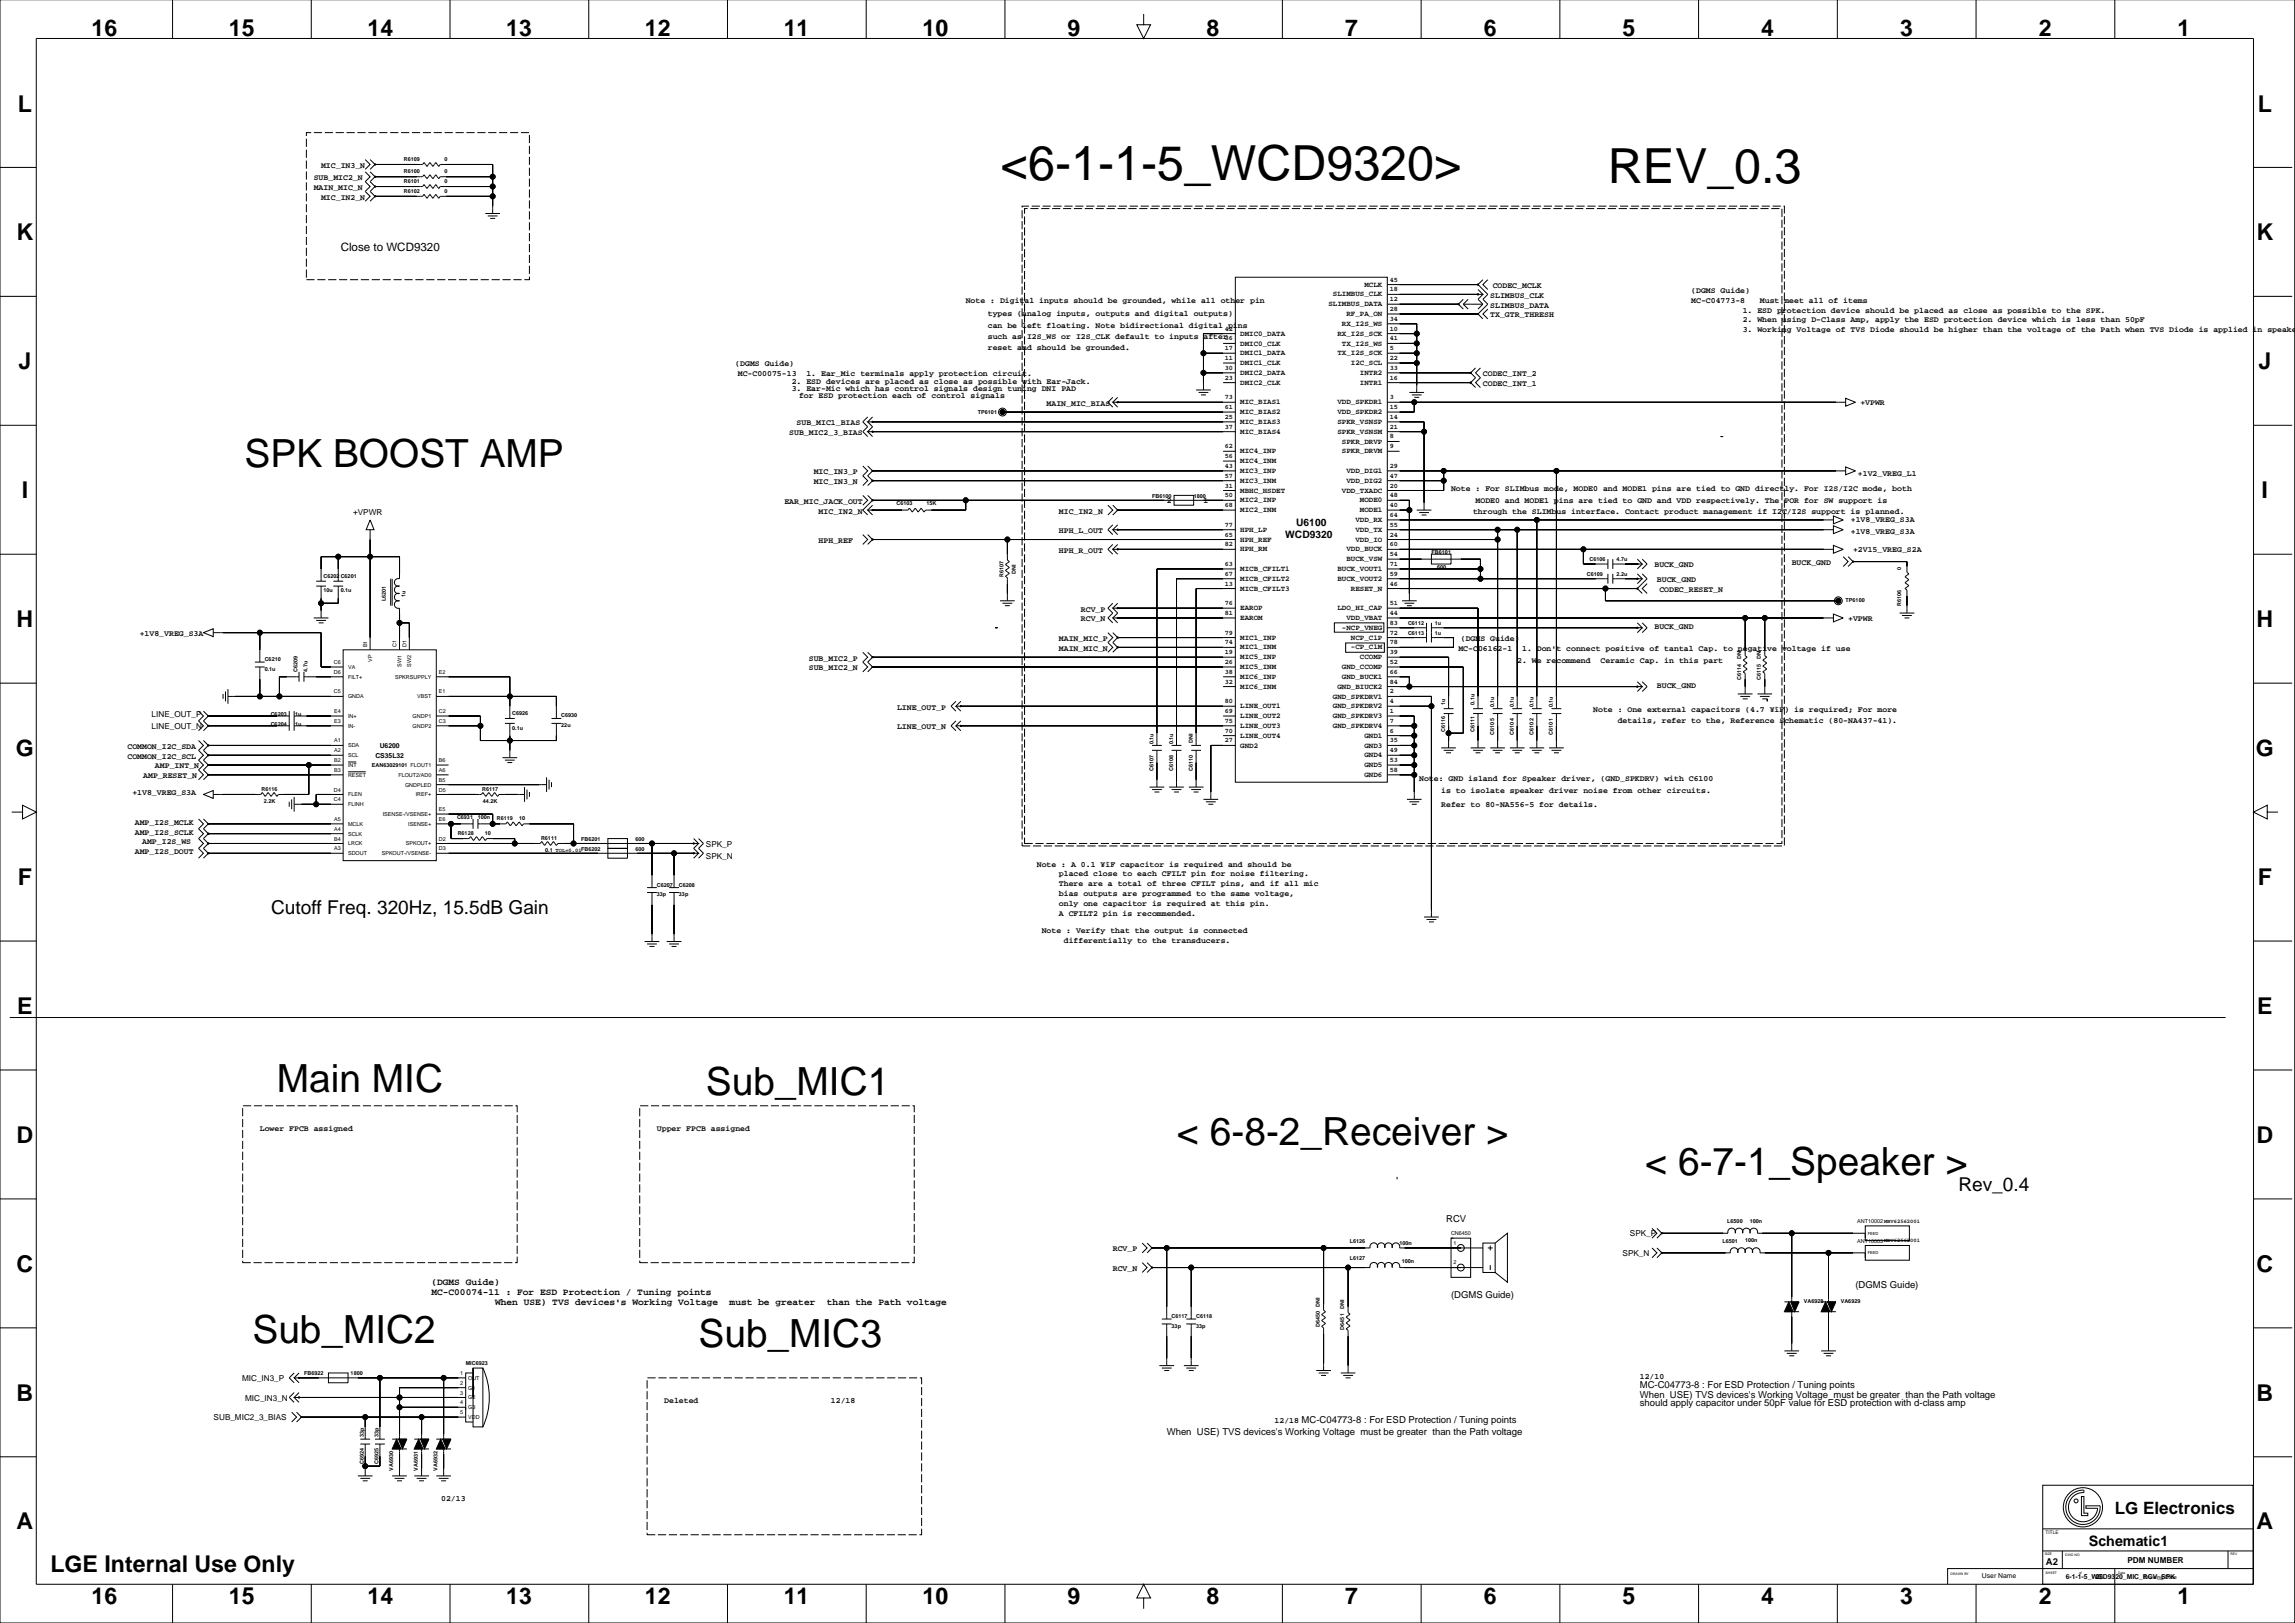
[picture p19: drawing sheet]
<svg xmlns="http://www.w3.org/2000/svg" width="1189mm" height="841mm" viewBox="0 0 1189 841" stroke-linecap="round" stroke-linejoin="round" font-family="sans-serif">
<defs><g id="words">
<g font-size="25">
<text x="518" y="93">&lt;6-1-1-5_WCD9320&gt;</text>
<text x="833" y="95">REV_0.3</text>
</g>
<g font-size="20.1">
<text x="127" y="242">SPK BOOST AMP</text>
<text x="143" y="566">Main MIC</text>
<text x="366" y="567">Sub_MIC1</text>
<text x="609" y="593">&lt; 6-8-2_Receiver &gt;</text>
<text x="852" y="609">&lt; 6-7-1_Speaker &gt;</text>
<text x="131" y="695">Sub_MIC2</text>
<text x="362" y="698">Sub_MIC3</text>
</g>
<g font-size="12">
<text x="47" y="18">16</text>
<text x="119" y="18">15</text>
<text x="190" y="18">14</text>
<text x="262" y="18">13</text>
<text x="334" y="18">12</text>
<text x="406" y="18">11</text>
<text x="478" y="18">10</text>
<text x="553" y="18">9</text>
<text x="625" y="19">8</text>
<text x="697" y="18">7</text>
<text x="769" y="18">6</text>
<text x="841" y="18">5</text>
<text x="912" y="18">4</text>
<text x="984" y="18">3</text>
<text x="1056" y="18">2</text>
<text x="1128" y="18">1</text>
<text x="9" y="58">L</text>
<text x="1170" y="58">L</text>
<text x="9" y="125">K</text>
<text x="1169" y="125">K</text>
<text x="10" y="191">J</text>
<text x="1170" y="191">J</text>
<text x="11" y="258">I</text>
<text x="1172" y="258">I</text>
<text x="9" y="325">H</text>
<text x="1169" y="325">H</text>
<text x="8" y="392">G</text>
<text x="1169" y="392">G</text>
<text x="9" y="458">F</text>
<text x="1170" y="458">F</text>
<text x="9" y="525">E</text>
<text x="1169" y="525">E</text>
<text x="9" y="592">D</text>
<text x="1169" y="592">D</text>
<text x="9" y="659">C</text>
<text x="1169" y="659">C</text>
<text x="9" y="726">B</text>
<text x="1169" y="726">B</text>
<text x="9" y="792">A</text>
<text x="1169" y="792">A</text>
<text x="26" y="814">LGE Internal Use Only</text>
<text x="47" y="831">16</text>
<text x="119" y="831">15</text>
<text x="190" y="831">14</text>
<text x="262" y="831">13</text>
<text x="334" y="831">12</text>
<text x="406" y="831">11</text>
<text x="478" y="831">10</text>
<text x="553" y="831">9</text>
<text x="625" y="831">8</text>
<text x="697" y="831">7</text>
<text x="769" y="831">6</text>
<text x="841" y="831">5</text>
<text x="912" y="831">4</text>
<text x="984" y="831">3</text>
<text x="1056" y="831">2</text>
<text x="1128" y="831">1</text>
</g>
<g font-size="9.9">
<text x="140" y="473">Cutoff Freq. 320Hz, 15.5dB Gain</text>
<text x="1014" y="617">Rev_0.4</text>
</g>
<text font-size="8.8" x="1096" y="784">LG Electronics</text>
<text font-size="7.4" x="1082" y="801">Schematic1</text>
<text font-size="6" x="176" y="130">Close to WCD9320</text>
<g font-size="5.3">
<text x="672" y="272">U6100</text>
<text x="666" y="279">WCD9320</text>
</g>
<g font-size="4.9">
<text x="749" y="633">RCV</text>
<text x="223" y="666">(DGMS Guide)</text>
<text x="223" y="671">MC-C00074-11 : For ESD Protection / Tuning points</text>
<text x="961" y="667">(DGMS Guide)</text>
<text x="256" y="676">When USE) TVS devices's Working Voltage</text>
<text x="378" y="676">must be greater</text>
<text x="428" y="676">than the Path voltage</text>
<text x="752" y="672">(DGMS Guide)</text>
<text x="849" y="719">MC-C04773-8 : For ESD Protection / Tuning points</text>
<text x="849" y="724">When USE) TVS devices's Working Voltage must be greater than the Path voltage</text>
<text x="849" y="728">should apply capacitor under 50pF value for ESD protection with d-class amp</text>
<text x="674" y="737">MC-C04773-8 : For ESD Protection / Tuning points</text>
<text x="604" y="743">When USE) TVS devices's Working Voltage must be greater than the Path voltage</text>
<text x="1060" y="811">A2</text>
</g>
<g font-size="4.2">
<text x="166" y="87">MIC_IN3_N</text>
<text x="163" y="93">SUB_MIC2_N</text>
<text x="163" y="98">MAIN_MIC_N</text>
<text x="166" y="103">MIC_IN2_N</text>
<text x="773" y="149">CODEC_MCLK</text>
<text x="772" y="154">SLIMBUS_CLK</text>
<text x="876" y="152">(DGMS Guide)</text>
<text x="500" y="157">Note : Digital inputs should be grounded, while all other pin</text>
<text x="772" y="159">SLIMBUS_DATA</text>
<text x="876" y="157">MC-C04773-8</text>
<text x="903" y="162">1. ESD protection device should be placed as close as possible to the SPK.</text>
<text x="912" y="157">Must meet all of items</text>
<text x="512" y="164">types (analog inputs, outputs and digital outputs)</text>
<text x="772" y="164">TX_GTR_THRESH</text>
<text x="903" y="167">2. When using D-Class Amp, apply the ESD protection device which is less than 50pF</text>
<text x="512" y="170">can be left floating. Note bidirectional digital pins</text>
<text x="903" y="172">3. Working Voltage of TVS Diode should be higher than the voltage of the Path when TVS Diode is applied in speaker</text>
<text x="512" y="176">such as I2S_WS or I2S_CLK default to inputs after</text>
<text x="512" y="181">reset and should be grounded.</text>
<text x="381" y="190">(DGMS Guide)</text>
<text x="382" y="195">MC-C00075-13</text>
<text x="418" y="195">1. Ear_Mic terminals apply protection circuit.</text>
<text x="768" y="195">CODEC_INT_2</text>
<text x="410" y="203">3. Ear-Mic which has control signals design tuning DNI PAD</text>
<text x="410" y="199">2. ESD devices are placed as close as possible with Ear-Jack.</text>
<text x="768" y="200">CODEC_INT_1</text>
<text x="414" y="206">for ESD protection each of control signals</text>
<text x="964" y="210">+VPWR</text>
<text x="542" y="210">MAIN_MIC_BIAS</text>
<text x="413" y="220">SUB_MIC1_BIAS</text>
<text x="409" y="225">SUB_MIC2_3_BIAS</text>
<text x="422" y="246">MIC_IN3_P</text>
<text x="422" y="251">MIC_IN3_N</text>
<text x="962" y="246">+1V2_VREG_L1</text>
<text x="752" y="255">Note : For SLIMbus mode, MODE0 and MODE1 pins are tied to GND directly. For I2S/I2C mode, both</text>
<text x="406" y="261">EAR_MIC_JACK_OUT</text>
<text x="604" y="260">2</text>
<text x="623" y="260">1</text>
<text x="764" y="260">MODE0 and MODE1 pins are tied to GND and VDD respectively. The POR for SW support is</text>
<text x="183" y="267">+VPWR</text>
<text x="424" y="266">MIC_IN2_N</text>
<text x="549" y="266">MIC_IN2_N</text>
<text x="763" y="266">through the SLIMbus interface. Contact product management if I2C/I2S support is planned.</text>
<text x="959" y="270">+1V8_VREG_S3A</text>
<text x="424" y="281">HPH_REF</text>
<text x="549" y="276">HPH_L_OUT</text>
<text x="959" y="277">+1V8_VREG_S3A</text>
<text x="549" y="286">HPH_R_OUT</text>
<text x="960" y="286">+2V15_VREG_S2A</text>
<text x="857" y="294">BUCK_GND</text>
<text x="928" y="293">BUCK_GND</text>
<text x="858" y="302">BUCK_GND</text>
<text x="860" y="307">CODEC_RESET_N</text>
<text x="560" y="317">RCV_P</text>
<text x="560" y="322">RCV_N</text>
<text x="957" y="322">+VPWR</text>
<text x="72" y="329">+1V8_VREG_S3A</text>
<text x="857" y="326">BUCK_GND</text>
<text x="549" y="332">MAIN_MIC_P</text>
<text x="757" y="332">(DGMS Guide)</text>
<text x="549" y="337">MAIN_MIC_N</text>
<text x="755" y="337">MC-C06162-1</text>
<text x="788" y="337">1. Don't connect positive of tantal Cap. to negative voltage if use</text>
<text x="419" y="342">SUB_MIC2_P</text>
<text x="419" y="347">SUB_MIC2_N</text>
<text x="786" y="343">2. We recommend</text>
<text x="829" y="343">Ceramic Cap. in this part</text>
<text x="858" y="356">BUCK_GND</text>
<text x="79" y="371">LINE_OUT_P</text>
<text x="465" y="368">LINE_OUT_P</text>
<text x="825" y="369">Note : One external capacitors (4.7 ¥ìF) is required; For more</text>
<text x="79" y="378">LINE_OUT_N</text>
<text x="465" y="378">LINE_OUT_N</text>
<text x="838" y="375">details, refer to the, Reference Schematic (80-NA437-41).</text>
<text x="66" y="388">COMMON_I2C_SDA</text>
<text x="66" y="393">COMMON_I2C_SCL</text>
<text x="80" y="398">AMP_INT_N</text>
<text x="74" y="403">AMP_RESET_N</text>
<text x="735" y="404">Note: GND island for Speaker driver, (GND_SPKDRV) with C6100</text>
<text x="69" y="412">+1V8_VREG_S3A</text>
<text x="747" y="411">is to isolate speaker driver noise from other circuits.</text>
<text x="747" y="418">Refer to 80-NA556-5 for details.</text>
<text x="70" y="427">AMP_I2S_MCLK</text>
<text x="70" y="432">AMP_I2S_SCLK</text>
<text x="74" y="437">AMP_I2S_WS</text>
<text x="70" y="442">AMP_I2S_DOUT</text>
<text x="366" y="439">SPK_P</text>
<text x="366" y="445">SPK_N</text>
<text x="537" y="449">Note : A 0.1 ¥ìF capacitor is required and should be</text>
<text x="549" y="454">placed close to each CFILT pin for noise filtering.</text>
<text x="549" y="459">There are a total of three CFILT pins, and if all mic</text>
<text x="549" y="464">bias outputs are programmed to the same voltage,</text>
<text x="549" y="469">only one capacitor is required at this pin.</text>
<text x="549" y="474">A CFILT2 pin is recommended.</text>
<text x="540" y="483">Note : Verify that the output is connected</text>
<text x="551" y="488">differentially to the transducers.</text>
<text x="135" y="586">Lower FPCB assigned</text>
<text x="340" y="586">Upper FPCB assigned</text>
<text x="844" y="640">SPK_P</text>
<text x="576" y="648">RCV_P</text>
<text x="841" y="650">SPK_N</text>
<text x="576" y="658">RCV_N</text>
<text x="125" y="715">MIC_IN3_P</text>
<text x="849" y="714">12/10</text>
<text x="127" y="726">MIC_IN3_N</text>
<text x="344" y="727">Deleted</text>
<text x="430" y="727">12/18</text>
<text x="111" y="736">SUB_MIC2_3_BIAS</text>
<text x="660" y="737">12/18</text>
<text x="229" y="778">02/13</text>
<text x="1102" y="810">PDM NUMBER</text>
</g>
<g font-size="3.9">
<text x="707" y="148">MCLK</text>
<text x="691" y="154">SLIMBUS_CLK</text>
<text x="688" y="159">SLIMBUS_DATA</text>
<text x="697" y="164">RF_PA_ON</text>
<text x="642" y="174">DMIC0_DATA</text>
<text x="693" y="174">RX_I2S_SCK</text>
<text x="695" y="169">RX_I2S_WS</text>
<text x="642" y="179">DMIC0_CLK</text>
<text x="695" y="179">TX_I2S_WS</text>
<text x="642" y="184">DMIC1_DATA</text>
<text x="693" y="184">TX_I2S_SCK</text>
<text x="642" y="189">DMIC1_CLK</text>
<text x="700" y="189">I2C_SCL</text>
<text x="642" y="194">DMIC2_DATA</text>
<text x="704" y="194">INTR2</text>
<text x="642" y="199">DMIC2_CLK</text>
<text x="704" y="199">INTR1</text>
<text x="642" y="209">MIC_BIAS1</text>
<text x="693" y="209">VDD_SPKDR1</text>
<text x="642" y="215">MIC_BIAS2</text>
<text x="693" y="215">VDD_SPKDR2</text>
<text x="642" y="220">MIC_BIAS3</text>
<text x="693" y="220">SPKR_VSNSP</text>
<text x="642" y="225">MIC_BIAS4</text>
<text x="693" y="225">SPKR_VSNSM</text>
<text x="695" y="230">SPKR_DRVP</text>
<text x="642" y="235">MIC4_INP</text>
<text x="642" y="240">MIC4_INM</text>
<text x="695" y="235">SPKR_DRVM</text>
<text x="642" y="245">MIC3_INP</text>
<text x="697" y="245">VDD_DIG1</text>
<text x="642" y="250">MIC3_INM</text>
<text x="697" y="250">VDD_DIG2</text>
<text x="642" y="255">MBHC_HSDET</text>
<text x="695" y="255">VDD_TXADC</text>
<text x="642" y="260">MIC2_INP</text>
<text x="704" y="260">MODE0</text>
<text x="642" y="265">MIC2_INM</text>
<text x="704" y="265">MODE1</text>
<text x="642" y="275">HPH_LP</text>
<text x="702" y="270">VDD_RX</text>
<text x="702" y="275">VDD_TX</text>
<text x="642" y="281">HPH_REF</text>
<text x="702" y="281">VDD_IO</text>
<text x="642" y="286">HPH_RM</text>
<text x="697" y="286">VDD_BUCK</text>
<text x="697" y="291">BUCK_VSW</text>
<text x="642" y="296">MICB_CFILT1</text>
<text x="693" y="296">BUCK_VOUT1</text>
<text x="642" y="301">MICB_CFILT2</text>
<text x="642" y="306">MICB_CFILT3</text>
<text x="693" y="301">BUCK_VOUT2</text>
<text x="700" y="306">RESET_N</text>
<text x="642" y="316">EAROP</text>
<text x="693" y="316">LDO_HI_CAP</text>
<text x="642" y="321">EAROM</text>
<text x="697" y="321">VDD_VBAT</text>
<text x="695" y="326">-NCP_VNEG</text>
<text x="642" y="331">MIC1_INP</text>
<text x="700" y="331">NCP_C1P</text>
<text x="642" y="336">MIC1_INM</text>
<text x="642" y="341">MIC5_INP</text>
<text x="700" y="336">-CP_C1M</text>
<text x="704" y="341">CCOMP</text>
<text x="642" y="347">MIC5_INM</text>
<text x="695" y="347">GND_CCOMP</text>
<text x="642" y="352">MIC6_INP</text>
<text x="695" y="352">GND_BUCK1</text>
<text x="642" y="357">MIC6_INM</text>
<text x="693" y="357">GND_BIUCK2</text>
<text x="691" y="362">GND_SPKDRV1</text>
<text x="642" y="367">LINE_OUT1</text>
<text x="642" y="372">LINE_OUT2</text>
<text x="691" y="367">GND_SPKDRV2</text>
<text x="691" y="372">GND_SPKDRV3</text>
<text x="642" y="377">LINE_OUT3</text>
<text x="691" y="377">GND_SPKDRV4</text>
<text x="642" y="382">LINE_OUT4</text>
<text x="707" y="382">GND1</text>
<text x="642" y="387">GND2</text>
<text x="707" y="387">GND3</text>
<text x="707" y="392">GND4</text>
<text x="707" y="397">GND5</text>
<text x="707" y="402">GND6</text>
</g>
<g font-size="3.5">
<text x="720" y="146">45</text>
<text x="720" y="151">18</text>
<text x="720" y="161">28</text>
<text x="720" y="156">12</text>
<text x="720" y="166">34</text>
<text x="634" y="171">42</text>
<text x="720" y="171">10</text>
<text x="634" y="176">36</text>
<text x="720" y="176">41</text>
<text x="634" y="181">17</text>
<text x="720" y="181">5</text>
<text x="634" y="192">30</text>
<text x="634" y="186">11</text>
<text x="720" y="192">33</text>
<text x="720" y="186">22</text>
<text x="634" y="197">23</text>
<text x="720" y="197">16</text>
<text x="634" y="207">73</text>
<text x="720" y="207">3</text>
<text x="634" y="212">61</text>
<text x="720" y="212">15</text>
<text x="634" y="217">25</text>
<text x="720" y="217">14</text>
<text x="634" y="222">37</text>
<text x="720" y="227">8</text>
<text x="720" y="222">21</text>
<text x="634" y="232">62</text>
<text x="720" y="232">9</text>
<text x="634" y="237">56</text>
<text x="634" y="242">43</text>
<text x="720" y="242">29</text>
<text x="634" y="247">57</text>
<text x="720" y="247">47</text>
<text x="634" y="258">50</text>
<text x="634" y="253">31</text>
<text x="720" y="253">20</text>
<text x="720" y="258">48</text>
<text x="634" y="263">68</text>
<text x="720" y="263">40</text>
<text x="720" y="268">64</text>
<text x="634" y="273">77</text>
<text x="720" y="273">55</text>
<text x="634" y="278">65</text>
<text x="720" y="278">24</text>
<text x="634" y="283">82</text>
<text x="720" y="283">60</text>
<text x="634" y="293">63</text>
<text x="720" y="293">71</text>
<text x="720" y="288">54</text>
<text x="634" y="298">67</text>
<text x="720" y="298">59</text>
<text x="634" y="303">13</text>
<text x="720" y="303">46</text>
<text x="634" y="313">76</text>
<text x="720" y="313">51</text>
<text x="634" y="319">81</text>
<text x="720" y="324">83</text>
<text x="720" y="319">44</text>
<text x="634" y="329">79</text>
<text x="720" y="329">72</text>
<text x="634" y="334">74</text>
<text x="720" y="334">78</text>
<text x="634" y="339">19</text>
<text x="720" y="339">39</text>
<text x="634" y="344">26</text>
<text x="720" y="344">52</text>
<text x="634" y="349">38</text>
<text x="720" y="349">66</text>
<text x="634" y="354">32</text>
<text x="720" y="359">2</text>
<text x="720" y="354">84</text>
<text x="634" y="364">80</text>
<text x="720" y="364">4</text>
<text x="634" y="369">69</text>
<text x="720" y="369">1</text>
<text x="634" y="374">75</text>
<text x="720" y="374">7</text>
<text x="634" y="379">70</text>
<text x="720" y="379">6</text>
<text x="197" y="387">U6200</text>
<text x="634" y="385">27</text>
<text x="720" y="390">49</text>
<text x="720" y="385">35</text>
<text x="194" y="392">CS35L32</text>
<text x="720" y="395">53</text>
<text x="720" y="400">58</text>
<text x="1027" y="818">User Name</text>
<text x="1070" y="818">6-1-1-5_WCD9320_MIC_RCV_SPK</text>
<text x="1086" y="818">26</text>
</g>
<g font-size="2.8">
<text x="209" y="83">R6109</text>
<text x="230" y="83">0</text>
<text x="209" y="90">R6100</text>
<text x="230" y="90">0</text>
<text x="209" y="95">R6101</text>
<text x="230" y="95">0</text>
<text x="209" y="100">R6102</text>
<text x="230" y="100">0</text>
<text x="507" y="214">TP6101</text>
<text x="597" y="258">FB6100</text>
<text x="618" y="258">1800</text>
<text x="464" y="262">C6103</text>
<text x="480" y="262">15K</text>
<text x="742" y="287">FB6101</text>
<text x="823" y="291">C6106</text>
<text x="837" y="291">4.7u</text>
<text x="168" y="299">C6202</text>
<text x="176" y="299">C6201</text>
<text x="520" y="299" transform="rotate(-90 520 299)">R6107</text>
<text x="526" y="297" transform="rotate(-90 526 297)">DNI</text>
<text x="744" y="295">600</text>
<text x="822" y="298">C6109</text>
<text x="837" y="298">2.2u</text>
<text x="985" y="295" transform="rotate(-90 985 295)">0</text>
<text x="168" y="307">10u</text>
<text x="176" y="307">0.1u</text>
<text x="200" y="311" transform="rotate(-90 200 311)">L6201</text>
<text x="210" y="309" transform="rotate(-90 210 309)">1u</text>
<text x="956" y="312">TP6100</text>
<text x="985" y="314" transform="rotate(-90 985 314)">R6106</text>
<text x="729" y="324">C6112</text>
<text x="743" y="324">1u</text>
<text x="729" y="329">C6113</text>
<text x="743" y="329">1u</text>
<text x="190" y="335" transform="rotate(-90 190 335)">B1</text>
<text x="205" y="335" transform="rotate(-90 205 335)">C1</text>
<text x="211" y="335" transform="rotate(-90 211 335)">D1</text>
<text x="902" y="342" transform="rotate(-90 902 342)">DNI</text>
<text x="912" y="342" transform="rotate(-90 912 342)">DNI</text>
<text x="137" y="342">C6210</text>
<text x="137" y="348">0.1u</text>
<text x="173" y="344">C6</text>
<text x="180" y="346">VA</text>
<text x="193" y="343" transform="rotate(-90 193 343)">VP</text>
<text x="208" y="345" transform="rotate(-90 208 345)">SW1</text>
<text x="213" y="345" transform="rotate(-90 213 345)">SW2</text>
<text x="154" y="348" transform="rotate(-90 154 348)">C6209</text>
<text x="159" y="348" transform="rotate(-90 159 348)">4.7u</text>
<text x="173" y="349">D6</text>
<text x="180" y="352">FILT+</text>
<text x="205" y="352">SPKRSUPPLY</text>
<text x="227" y="349">E2</text>
<text x="902" y="352" transform="rotate(-90 902 352)">C6114</text>
<text x="912" y="352" transform="rotate(-90 912 352)">C6115</text>
<text x="173" y="359">C5</text>
<text x="227" y="359">E1</text>
<text x="180" y="362">GNDA</text>
<text x="216" y="362">VBST</text>
<text x="749" y="365" transform="rotate(-90 749 365)">1u</text>
<text x="764" y="365" transform="rotate(-90 764 365)">0.1u</text>
<text x="140" y="371">C6203</text>
<text x="153" y="371">1u</text>
<text x="173" y="369">E4</text>
<text x="180" y="372">IN+</text>
<text x="214" y="372">GNDP1</text>
<text x="227" y="369">C2</text>
<text x="265" y="370">C6926</text>
<text x="291" y="372">C6930</text>
<text x="774" y="366" transform="rotate(-90 774 366)">0.1u</text>
<text x="784" y="366" transform="rotate(-90 784 366)">0.1u</text>
<text x="794" y="366" transform="rotate(-90 794 366)">0.1u</text>
<text x="804" y="366" transform="rotate(-90 804 366)">0.1u</text>
<text x="140" y="376">C6204</text>
<text x="153" y="376">1u</text>
<text x="173" y="374">E3</text>
<text x="180" y="377">IN-</text>
<text x="214" y="377">GNDP2</text>
<text x="227" y="374">C3</text>
<text x="265" y="378">0.1u</text>
<text x="291" y="377">22u</text>
<text x="749" y="379" transform="rotate(-90 749 379)">C6116</text>
<text x="764" y="379" transform="rotate(-90 764 379)">C6111</text>
<text x="774" y="380" transform="rotate(-90 774 380)">C6105</text>
<text x="784" y="380" transform="rotate(-90 784 380)">C6104</text>
<text x="794" y="380" transform="rotate(-90 794 380)">C6102</text>
<text x="804" y="380" transform="rotate(-90 804 380)">C6101</text>
<text x="173" y="390">A2</text>
<text x="173" y="385">A1</text>
<text x="180" y="387">SDA</text>
<text x="598" y="385" transform="rotate(-90 598 385)">0.1u</text>
<text x="608" y="385" transform="rotate(-90 608 385)">0.1u</text>
<text x="618" y="385" transform="rotate(-90 618 385)">DNI</text>
<text x="173" y="395">B2</text>
<text x="180" y="392">SCL</text>
<text x="227" y="395">B6</text>
<text x="173" y="400">B3</text>
<text x="180" y="397">INT</text>
<text x="193" y="397">EAN63029101 FLOUT1</text>
<text x="227" y="400">A6</text>
<text x="598" y="400" transform="rotate(-90 598 400)">C6107</text>
<text x="608" y="400" transform="rotate(-90 608 400)">C6108</text>
<text x="618" y="400" transform="rotate(-90 618 400)">C6110</text>
<text x="180" y="402">RESET</text>
<text x="206" y="402">FLOUT2/AD0</text>
<text x="210" y="407">GNDPLED</text>
<text x="227" y="405">B5</text>
<text x="136" y="410">R6116</text>
<text x="173" y="410">D4</text>
<text x="180" y="413">FLEN</text>
<text x="215" y="413">IREF+</text>
<text x="227" y="410">D5</text>
<text x="250" y="410">R6117</text>
<text x="137" y="416">2.2K</text>
<text x="173" y="415">C4</text>
<text x="180" y="418">FLINH</text>
<text x="250" y="416">44.2K</text>
<text x="173" y="425">A5</text>
<text x="198" y="423">ISENSE-/VSENSE+</text>
<text x="227" y="420">E5</text>
<text x="227" y="425">E6</text>
<text x="237" y="424">C6931</text>
<text x="248" y="424">100n</text>
<text x="257" y="425">R6119</text>
<text x="269" y="425">10</text>
<text x="173" y="430">A4</text>
<text x="180" y="428">MCLK</text>
<text x="211" y="428">ISENSE+</text>
<text x="173" y="435">B4</text>
<text x="180" y="433">SCLK</text>
<text x="180" y="438">LRCK</text>
<text x="210" y="438">SPKOUT+</text>
<text x="227" y="435">D2</text>
<text x="237" y="433">R6128</text>
<text x="251" y="433">10</text>
<text x="280" y="435">R6111</text>
<text x="301" y="436">FB6201</text>
<text x="329" y="436">600</text>
<text x="173" y="440">A3</text>
<text x="180" y="443">SDOUT</text>
<text x="198" y="443">SPKOUT-/VSENSE-</text>
<text x="227" y="440">D3</text>
<text x="282" y="441">0.1 TOL=0.01</text>
<text x="301" y="441">FB6202</text>
<text x="329" y="441">600</text>
<text x="340" y="459">C6207</text>
<text x="352" y="459">C6208</text>
<text x="340" y="464">33p</text>
<text x="352" y="464">33p</text>
<text x="895" y="634">L6500</text>
<text x="906" y="634">100n</text>
<text x="962" y="633">ANT10002MBV62562001</text>
<text x="752" y="640">CN6450</text>
<text x="699" y="644">L6126</text>
<text x="725" y="645">100n</text>
<text x="753" y="645">1</text>
<text x="892" y="644">L6501</text>
<text x="904" y="643">100n</text>
<text x="962" y="644">ANT10003MBV62562001</text>
<text x="699" y="653">L6127</text>
<text x="726" y="654">100n</text>
<text x="753" y="655">2</text>
<text x="684" y="677" transform="rotate(-90 684 677)">DNI</text>
<text x="935" y="675">VA6928</text>
<text x="954" y="675">VA6929</text>
<text x="607" y="683">C6117</text>
<text x="620" y="683">C6118</text>
<text x="696" y="678" transform="rotate(-90 696 678)">DNI</text>
<text x="607" y="688">33p</text>
<text x="620" y="688">33p</text>
<text x="684" y="687" transform="rotate(-90 684 687)">D6450</text>
<text x="696" y="689" transform="rotate(-90 696 689)">D6451</text>
<text x="241" y="707">MIC6923</text>
<text x="158" y="712">FB6922</text>
<text x="182" y="712">1800</text>
<text x="238" y="712">1</text>
<text x="238" y="717">2</text>
<text x="243" y="715">OUT</text>
<text x="243" y="720">G1</text>
<text x="238" y="722">3</text>
<text x="243" y="725">G2</text>
<text x="238" y="727">4</text>
<text x="243" y="730">G3</text>
<text x="238" y="732">5</text>
<text x="243" y="735">VDD</text>
<text x="188" y="744" transform="rotate(-90 188 744)">33p</text>
<text x="196" y="744" transform="rotate(-90 196 744)">33p</text>
<text x="188" y="758" transform="rotate(-90 188 758)">C6924</text>
<text x="196" y="758" transform="rotate(-90 196 758)">C6925</text>
<text x="204" y="762" transform="rotate(-90 204 762)">VA6930</text>
<text x="216" y="762" transform="rotate(-90 216 762)">VA6931</text>
<text x="227" y="762" transform="rotate(-90 227 762)">VA6932</text>
<text x="1110" y="818">Drawing Date</text>
</g>
<text font-size="2.5" x="1060" y="795">TITLE</text>
<g font-size="2.1">
<text x="968" y="640">FEED</text>
<text x="968" y="650">FEED</text>
</g>
<g font-size="1.8">
<text x="1059" y="806">SIZE</text>
<text x="1070" y="806">DWG NO</text>
<text x="1155" y="806">REV</text>
<text x="1010" y="816">DRAWN BY</text>
<text x="1060" y="815">SHEET</text>
<text x="1077" y="815">of</text>
<text x="1097" y="815">Date</text>
</g>
</g></defs>
<g fill="none" stroke="#000" stroke-width=".52">
<path d="M0 0v841h1189v-841M89 0v20M161 0v20M233 0v20M305 0v20M377 0v20M449 0v20M521 0v20M664 0v20M736 0v20M808 0v20M880 0v20"/>
<path d="M952 0v20M1024 0v20M1096 0v20M19 20h1148v801h-1148zM592 7v6h4l-4 7-3-7h3M0 87h19M189 83l3 2-3 3M189 89l3 3-3 2 3 3-3 2 3 3-3 2M192 83l2 2-2 3M192 89l2 3-2 2 2 3-2 2 2 3-2 2M194 85h.1M194 97h.1"/>
<path d="M194 92h.1M194 85h25l1-1 1 2 2-2 1 2 2-2 1 2 1-1h27v26M194 97h25l1-1 1 2 2-2 1 2 2-2 1 2 1-1h27M194 92h25l1-1 1 2 2-2 1 2 2-2 1 2 1-1h27M1167 87h20M194 102h.1M194 102h25l1-1 1 2 2-2 1 2 2-2 1 2 1-1h27M251 111h8M253 112h5M254 113h2M0 154h19M640 144h79v261h-79z"/>
<path d="M719 147h47M719 152h47M719 158h36M755 158h.1M758 155l-3 3 3 2M758 158h10M758 158l3 2M761 155l-3 3M766 147h.1M766 152h.1M766 150l2 2h-2M768 145l-2 2 5 5-3 3 3 3-5 5 2 2"/>
<path d="M768 158l-2 2M768 152l-2 3 2 3M771 145l-3 2 3 3M1167 154h20M634 178h6M640 173h-17v29M719 168h15v35M719 173h15M719 178h15M719 163h47M766 163h.1M771 160l-3 3 3 2"/>
<path d="M623 183h17M623 193h17M634 188h6M634 198h6M719 183h15M719 188h15M719 193h43M719 198h43M762 198h.1M762 193h.1M764 191l-2 2 2 3-2 2 2 3M767 191l-3 2 3 3-3 2 3 3"/>
<path d="M449 216l-2 3 2 2-2 3 2 2M452 219h.1M452 219h-3l3 2-3 3M452 219h188M452 216l-3 3M519 213h.1M519 213v1M519 213h121M576 206l-2 2 2 3M579 208h.1M579 208h-3l3 3M579 208h61"/>
<path d="M579 206l-3 2M620 202h7M621 203h5M622 205h3M719 208h237M719 219h19v45M730 203h8M731 205h5M733 208v5h-14M733 206h2M956 206l5 2-5 2zM0 220h19"/>
<path d="M452 224h.1M452 224h-3l3 2M452 224h188M634 234h6M634 239h6M719 224h19M719 234h6M719 229h6M1167 220h20M447 241l2 3-2 2 2 3-2 3M447 257l2 2-2 3M449 241l3 3-3 2 3 3-3 3"/>
<path d="M449 257l3 2-5 5 2 3M452 249h.1M452 244h.1M452 259h.1M452 259h188M452 244h188M452 249h188M500 259h.1M500 259v5h-21v1l-2-2-1 2-2-2-1 2-2-2-1 1h-18M608 257h10v5h-10zM634 254h6M719 259h11v52"/>
<path d="M719 244h237M719 249h29M748 244v10h-29M806 244v123M956 242l5 2-5 2zM192 269l2 5h-4zM192 274v63M447 277l2 2-2 3M449 277l3 2-3 3M452 279h.1M452 264h.1M452 264h-3l3 3"/>
<path d="M452 279h188M452 262l-3 2M522 279v11l1 1-2 1 2 2-2 1 2 2-2 2h1v12M574 262l2 2-2 3M575 269h.1M576 262l3 2-3 3M576 272l-2 2 2 3M579 264h.1M579 274h.1M579 274h-3l3 3M579 264h61M579 274h61"/>
<path d="M579 272l-3 2M583 272h.1M719 264h11M719 274h231M719 279h57M719 269h231M734 264h8M735 265h5M736 267h3M776 274v93M786 274v93M796 269v98"/>
<path d="M950 272l5 2-5 2zM950 267l5 2-5 2zM0 287h19M175 288v13M202 300v14M203 300v14M576 282l-2 3 2 2M579 285h.1M579 285h-3l3 2M579 285h61M579 282l-3 3M640 295h-41v91"/>
<path d="M640 300h-31v86M719 285h231M719 300h114M719 295h48M719 290h48v10M742 287h10v5h-10zM820 285v7h13M833 290v5M833 297v5M835 300h13M835 290v5M835 297v5"/>
<path d="M835 292h13M848 292h.1M848 300h.1M848 290l3 2h-3M848 297l3 3h-3M851 297l2 3-5 5 3 2M851 290l2 2-2 3M851 292l-3 3M851 300l-3 2M950 283l5 2-5 2zM955 288l2 3-2 2M957 288l3 3-3 2"/>
<path d="M960 291h.1M960 291h28v5l1 1-2 2 2 1-2 2 2 1-2 2 1 1v12M1167 287h20M164 301h5M164 304h5M166 301v-13h41v12a2 2 0 0 0-3 2 2 2 0 0 0 3 2 2 2 0 0 0-3 1 2 2 0 0 0 3 2 2 2 0 0 0-3 2 2 2 0 0 0 3 2 2 2 0 0 0-3 2 2 2 0 0 0 3 2v22M166 304v16M173 301h5M173 304h5M175 304v8h-9M518 311h8M519 312h5"/>
<path d="M521 314h2M576 312l-2 3 2 3-2 2 2 3M579 315h.1M579 315h-3l3 3-3 2M579 315h61M579 312l-3 3M640 305h-20v81M719 305h129M719 315h47v52M726 311h8M728 312h5M729 314h2"/>
<path d="M832 305v6h120M848 305h.1M853 302l-2 3 2 2M950 318l5 2-5 2zM952 311h.1M952 310v2M984 318h8M985 319h5M105 328l5-2v4zM110 328h56v17h12M135 328v15M163 320h7"/>
<path d="M164 321h5M165 323h3M178 337h48v109h-48zM207 323h5v14M447 338l2 2-2 3 2 2-2 3M449 338l3 2-3 3 3 2-3 3M574 328l2 2-2 3 2 2-2 3M576 328l3 2-3 3 3 2-3 3M579 320h.1M579 330h.1M579 335h.1M579 320h-3l3 3"/>
<path d="M579 320h61M579 330h61M579 335h61M691 323h26v4h-26zM697 333h20v5h-20zM719 320h231M719 330h20M719 325h20M739 323v10M742 323v10M742 330h11v5h-34M742 325h106"/>
<path d="M848 325h.1M848 323l3 2h-3M851 323l2 2-2 3M851 325l-3 3M904 320v20h1l-2 2 2 1-2 2 2 1-2 2 1 1v10M914 320v20h1l-2 2 2 1-2 2 2 1-2 2 1 1v10M987 320h2M0 354h19M116 359v3M117 358v5M118 357v8M132 345h5"/>
<path d="M132 343h5M135 345v16M155 351h-10v10M155 348v5M157 351h21M157 348v5M226 351h38v21M452 345h.1M452 340h.1M452 345h188M452 340h188M634 351h6"/>
<path d="M634 356h6M719 351h11v5M719 345h39v35h-8M719 340h31v27M719 356h129M848 356h.1M848 353l3 3h-3M851 353l2 3-2 2M851 356l-3 2M900 359h8M910 359h8M1167 354h20"/>
<path d="M103 368l2 3-2 2 2 3-2 2M105 368l3 3-3 2 3 3-3 2M108 376h.1M108 371h.1M108 371h42M108 376h42M118 361h60M150 368v10M152 368v10M152 371h26M152 376h26M226 371h23v13h39v-9"/>
<path d="M226 376h23M226 361h62v11M262 372h5M262 375h5M264 375v17M286 372h5M286 375h5M495 373l-2 3 2 2M495 376l3 2M495 363l-2 3 2 2M495 366l3 2M498 376h.1"/>
<path d="M498 366h.1M498 373l-3 3h3M498 363l-3 3h3M498 376h142M498 366h142M634 371h6M719 371h14v43M719 376h14M719 361h23v114M719 366h23M748 370h5M748 367h5"/>
<path d="M750 370v17M763 370h5M763 367h5M766 370v17M773 370h5M773 367h5M776 370v17M783 370h5M783 367h5M786 370v17M794 370h5M794 367h5"/>
<path d="M796 370v17M804 370h5M804 367h5M806 370v17M901 361h6M903 362h2M912 361h5M913 362h2M103 384l2 2-2 3 2 2-2 3 2 2-2 3 2 2-2 3M105 384l3 2-3 3 3 2-3 3 3 2-3 3 3 2-3 3M108 386h.1M108 391h.1"/>
<path d="M108 396h.1M108 396h70M108 386h70M108 391h70M160 396v16h-16l-1 1-1-3-2 3-1-3-2 3-1-3-1 2h-25M180 400h9M180 395h5M226 396h6M260 392h8M262 394h5M263 395h2M597 386h5"/>
<path d="M597 389h5M599 389v19M607 386h5M607 389h5M609 389v19M617 386h5M617 389h5M620 389v19M634 381h6M640 386h-13v28M719 396h14M719 386h14"/>
<path d="M719 391h14M719 381h14M747 387h7M748 389h5M749 390h3M762 387h7M763 389h5M764 390h3M772 387h8M773 389h5M775 390h2M782 387h8"/>
<path d="M783 389h5M785 390h2M792 387h8M794 389h5M795 390h2M802 387h8M804 389h5M805 390h3M105 412l5-3v5zM108 401h.1M108 401h70M150 415v3"/>
<path d="M151 414v5M152 417h26M152 413v7M178 412h-14v5M226 412h23l1-2 2 3 1-3 2 3 1-3 2 3 1-1h13M226 401h6M226 406h57M272 408v7M273 409v5M274 410v3M283 403v7M284 404v5"/>
<path d="M286 405v3M595 408h8M597 409h5M598 410h3M606 408h7M607 409h5M608 410h3M616 408h7M617 409h5M618 410h3M623 414h8M625 415h5"/>
<path d="M626 417h3M719 401h14M729 414h7M730 415h5M731 417h3M6 421h6v-4l7 4-7 3v-3M103 424l2 3-2 2 2 3-2 2 2 3-2 2 2 3-2 3M105 424l3 3-3 2 3 3-3 2 3 3-3 2 3 3-3 3M108 427h.1M108 432h.1M108 437h.1M108 427h70"/>
<path d="M108 437h70M108 432h70M226 427h19M226 437h54l1-1 1 2 2-2 1 2 2-2 1 2 1-1h70M226 422h29v5M234 427v7h9l1-1 1 2 2-2 1 2 2-2 1 2 1-1h15v3M245 424v5M248 427h14l1-1 1 2 2-2 1 2 2-2 1 2 1-1h26v10M248 424v5M315 439h10v6h-10zM315 434h10v5h-10zM338 437v23"/>
<path d="M359 437h.1M359 434l3 3h-3M362 437l-3 2 3 3h-3M362 434l2 3-2 2 2 3-2 3M1174 421v-4l-7 4 7 3v-3h6M108 442h.1M108 442h70M226 442h133M335 460h5M347 460h5M349 442v18M359 442h.1"/>
<path d="M362 442l-3 3M335 462h5M338 462v26M347 462h5M349 462v26M738 475h7M739 476h5M740 478h3M0 487h19M334 488h8M335 489h5M336 490h3"/>
<path d="M345 488h8M347 489h5M348 490h2M1167 487h20M5 527h1148M0 554h19M1167 554h20M724 610v1zM0 621h19M856 636l2 3-2 2M858 636l3 3-3 2M861 639h.1"/>
<path d="M861 639h34a2 2 0 0 1 2-3 2 2 0 0 1 2 3 2 2 0 0 1 2-3 2 2 0 0 1 2 3 2 2 0 0 1 2-3 2 2 0 0 1 2 3 2 2 0 0 1 1-3 2 2 0 0 1 2 3h56v2M928 639v35M966 635h23v8h-23zM1167 621h20M592 654l2 3-2 2M592 644l2 2-2 3M594 654l3 3-3 2M594 644l3 2-3 3M597 657h.1M597 646h.1M597 657h113a2 2 0 0 1 2-3 2 2 0 0 1 2 3 2 2 0 0 1 1-3 2 2 0 0 1 2 3 2 2 0 0 1 2-3 2 2 0 0 1 2 3 2 2 0 0 1 2-3 2 2 0 0 1 2 3h43M597 646h113a2 2 0 0 1 2-2 2 2 0 0 1 2 2 2 2 0 0 1 1-2 2 2 0 0 1 2 2 2 2 0 0 1 2-2 2 2 0 0 1 2 2 2 2 0 0 1 2-2 2 2 0 0 1 2 2h43"/>
<path d="M604 646v37M617 657v26M686 646v33h1l-2 2 2 1-2 2 2 2-2 1 1 1v22M698 657v23l1 1-2 1 2 2-2 1 2 2-2 1 1 1v22M752 641h10v21h-10zM752 641h1M771 646h2M772 645v3M772 655v3M775 644h-7v15h7M775 644l6-5v25l-6-5zM856 646l2 3-2 2"/>
<path d="M858 646l3 3-3 2M861 649h.1M861 649h35a2 2 0 0 1 2-3 2 2 0 0 1 2 3 2 2 0 0 1 2-3 2 2 0 0 1 2 3 2 2 0 0 1 2-3 2 2 0 0 1 2 3 2 2 0 0 1 2-3 2 2 0 0 1 2 3h54v2M947 649v25M966 645h23v8h-23zM924 674h8M924 679h8M928 679v21M943 674h8M943 679h8M947 679v21M0 688h19"/>
<path d="M602 683h5M602 686h5M604 686v21M615 683h5M615 686h5M617 686v21M924 700h8M943 700h8M1167 688h20M152 711l-2 3 2 2M155 714h.1M155 714h-3l3 2"/>
<path d="M155 714h86M155 711l-3 3M170 711h10v5h-10zM197 714v31M230 714v31M241 719h-34v26M245 711h-4v26h4M245 709v15v-15h5v30h-5v-15M250 708a36 36 0 0 1 0 31M601 707h7M602 709h5M603 710h3"/>
<path d="M613 707h8M615 709h5M616 710h2M682 710h7M683 711h5M684 712h3M695 711h7M696 712h5M697 714h3M926 701h5M927 702h2M945 701h5"/>
<path d="M946 702h2M151 731l3 3-3 3M152 721l-2 3 2 2M154 731l2 3-2 3M155 724h.1M155 724h-3l3 2M155 721l-3 3M155 724h86M156 734h.1M156 734h85M189 734v11M207 729h34v1"/>
<path d="M218 734v11M0 755h19M187 745h5M187 748h5M189 748v16M194 745h5M194 748h5M197 748v11h-8M203 745h8M203 751h8M207 751v13M215 745h7"/>
<path d="M215 751h7M218 751v13M226 745h8M226 751h8M230 751v13M1167 755h20M185 764h8M187 766h5M188 767h2M203 764h8M204 766h6M206 767h2"/>
<path d="M215 764h7M216 766h5M217 767h3M226 764h8M227 766h5M229 767h2M1058 769h109v52h-109zM1078 775h2v9h2v1h-4zM1079 772a9 9 0 0 0-9 9 9 9 0 0 0 9 9 9 9 0 0 0 9-10h-7v1h6a8 8 0 0 1-8 7 8 8 0 0 1-7-8 8 8 0 0 1 7-7M1080 772v1M1058 792h109M1058 812h109"/>
<path d="M1058 803h109M1058 812h-49v9M1068 803v9M1096 813v28M1154 803v9M89 821v20M161 821v20M233 821v20M305 821v20M377 821v20M449 821v20M521 821v20"/>
<path d="M592 828h4l-4-7-3 7h3v5M664 821v20M736 821v20M808 821v20M880 821v20M952 821v20M1024 821v20"/>
<circle cx="194" cy="92" r=".3"/>
<circle cx="194" cy="85" r=".3"/>
<circle cx="194" cy="97" r=".3"/>
<circle cx="255" cy="92" r="1.3"/>
<circle cx="255" cy="97" r="1.3"/>
<circle cx="194" cy="102" r=".3"/>
<circle cx="255" cy="102" r="1.3"/>
<circle cx="755" cy="158" r=".3"/>
<circle cx="766" cy="147" r=".3"/>
<circle cx="766" cy="152" r=".3"/>
<circle cx="734" cy="178" r="1.3"/>
<circle cx="734" cy="173" r="1.3"/>
<circle cx="766" cy="163" r=".3"/>
<circle cx="623" cy="183" r="1.3"/>
<circle cx="623" cy="193" r="1.3"/>
<circle cx="734" cy="188" r="1.3"/>
<circle cx="734" cy="183" r="1.3"/>
<circle cx="762" cy="193" r=".3"/>
<circle cx="762" cy="198" r=".3"/>
<circle cx="452" cy="219" r=".3"/>
<circle cx="519" cy="213" r="2"/>
<circle cx="519" cy="213" r="1.3"/>
<circle cx="579" cy="208" r=".3"/>
<circle cx="733" cy="208" r="1.3"/>
<circle cx="452" cy="224" r=".3"/>
<circle cx="738" cy="224" r="1.3"/>
<circle cx="452" cy="249" r=".3"/>
<circle cx="452" cy="259" r=".3"/>
<circle cx="452" cy="244" r=".3"/>
<circle cx="500" cy="259" r="1.3"/>
<circle cx="748" cy="249" r="1.3"/>
<circle cx="748" cy="244" r="1.3"/>
<circle cx="806" cy="244" r="1.3"/>
<circle cx="452" cy="264" r=".3"/>
<circle cx="452" cy="279" r=".3"/>
<circle cx="522" cy="279" r="1.3"/>
<circle cx="579" cy="264" r=".3"/>
<circle cx="579" cy="274" r=".3"/>
<circle cx="730" cy="264" r="1.3"/>
<circle cx="776" cy="279" r="1.3"/>
<circle cx="776" cy="274" r="1.3"/>
<circle cx="786" cy="274" r="1.3"/>
<circle cx="796" cy="269" r="1.3"/>
<circle cx="175" cy="288" r="1.3"/>
<circle cx="192" cy="288" r="1.3"/>
<circle cx="579" cy="285" r=".3"/>
<circle cx="767" cy="295" r="1.3"/>
<circle cx="767" cy="300" r="1.3"/>
<circle cx="820" cy="285" r="1.3"/>
<circle cx="848" cy="292" r=".3"/>
<circle cx="848" cy="300" r=".3"/>
<circle cx="960" cy="291" r=".3"/>
<circle cx="166" cy="312" r="1.3"/>
<circle cx="579" cy="315" r=".3"/>
<circle cx="832" cy="305" r="1.3"/>
<circle cx="848" cy="305" r=".3"/>
<circle cx="952" cy="311" r="1.3"/>
<circle cx="952" cy="311" r="2"/>
<circle cx="135" cy="328" r="1.3"/>
<circle cx="207" cy="323" r="1.3"/>
<circle cx="579" cy="320" r=".3"/>
<circle cx="579" cy="330" r=".3"/>
<circle cx="579" cy="335" r=".3"/>
<circle cx="848" cy="325" r=".3"/>
<circle cx="904" cy="320" r="1.3"/>
<circle cx="914" cy="320" r="1.3"/>
<circle cx="452" cy="345" r=".3"/>
<circle cx="452" cy="340" r=".3"/>
<circle cx="730" cy="356" r="1.3"/>
<circle cx="848" cy="356" r=".3"/>
<circle cx="108" cy="371" r=".3"/>
<circle cx="108" cy="376" r=".3"/>
<circle cx="135" cy="361" r="1.3"/>
<circle cx="145" cy="361" r="1.3"/>
<circle cx="249" cy="376" r="1.3"/>
<circle cx="264" cy="361" r="1.3"/>
<circle cx="498" cy="376" r=".3"/>
<circle cx="498" cy="366" r=".3"/>
<circle cx="733" cy="376" r="1.3"/>
<circle cx="742" cy="366" r="1.3"/>
<circle cx="750" cy="380" r="1.3"/>
<circle cx="108" cy="391" r=".3"/>
<circle cx="108" cy="396" r=".3"/>
<circle cx="108" cy="386" r=".3"/>
<circle cx="160" cy="396" r="1.3"/>
<circle cx="264" cy="384" r="1.3"/>
<circle cx="733" cy="381" r="1.3"/>
<circle cx="733" cy="391" r="1.3"/>
<circle cx="733" cy="386" r="1.3"/>
<circle cx="733" cy="396" r="1.3"/>
<circle cx="108" cy="401" r=".3"/>
<circle cx="164" cy="417" r="1.3"/>
<circle cx="733" cy="401" r="1.3"/>
<circle cx="108" cy="437" r=".3"/>
<circle cx="108" cy="432" r=".3"/>
<circle cx="108" cy="427" r=".3"/>
<circle cx="234" cy="427" r="1.3"/>
<circle cx="255" cy="427" r="1.3"/>
<circle cx="267" cy="437" r="1.3"/>
<circle cx="297" cy="437" r="1.3"/>
<circle cx="338" cy="437" r="1.3"/>
<circle cx="359" cy="437" r=".3"/>
<circle cx="108" cy="442" r=".3"/>
<circle cx="349" cy="442" r="1.3"/>
<circle cx="359" cy="442" r=".3"/>
<circle cx="861" cy="639" r=".3"/>
<circle cx="928" cy="639" r="1.3"/>
<circle cx="597" cy="657" r=".3"/>
<circle cx="597" cy="646" r=".3"/>
<circle cx="604" cy="646" r="1.3"/>
<circle cx="617" cy="657" r="1.3"/>
<circle cx="686" cy="646" r="1.3"/>
<circle cx="698" cy="657" r="1.3"/>
<circle cx="757" cy="657" r="1.8"/>
<circle cx="757" cy="646" r="1.8"/>
<circle cx="861" cy="649" r=".3"/>
<circle cx="947" cy="649" r="1.3"/>
<circle cx="155" cy="714" r=".3"/>
<circle cx="197" cy="714" r="1.3"/>
<circle cx="230" cy="714" r="1.3"/>
<circle cx="155" cy="724" r=".3"/>
<circle cx="156" cy="734" r=".3"/>
<circle cx="189" cy="734" r="1.3"/>
<circle cx="207" cy="724" r="1.3"/>
<circle cx="207" cy="729" r="1.3"/>
<circle cx="218" cy="734" r="1.3"/>
<circle cx="189" cy="759" r="1.3"/>
<circle cx="1075" cy="777" r="1"/>
<circle cx="1079" cy="781" r="10"/>
</g>
<g fill="#000" stroke="#000" stroke-width=".52">
<path d="M194 85h22z" fill-rule="evenodd"/>
<path d="M194 92h22z" fill-rule="evenodd"/>
<path d="M194 97h22z" fill-rule="evenodd"/>
<path d="M255 92v5z" fill-rule="evenodd"/>
<path d="M231 85h24z" fill-rule="evenodd"/>
<path d="M255 85v7z" fill-rule="evenodd"/>
<path d="M231 92h24z" fill-rule="evenodd"/>
<path d="M255 97v5z" fill-rule="evenodd"/>
<path d="M231 97h24z" fill-rule="evenodd"/>
<path d="M194 102h22z" fill-rule="evenodd"/>
<path d="M231 102h24z" fill-rule="evenodd"/>
<path d="M255 102v5z" fill-rule="evenodd"/>
<path d="M725 158h30z" fill-rule="evenodd"/>
<path d="M725 152h41z" fill-rule="evenodd"/>
<path d="M725 147h41z" fill-rule="evenodd"/>
<path d="M623 173v10z" fill-rule="evenodd"/>
<path d="M623 173h11z" fill-rule="evenodd"/>
<path d="M725 178h9z" fill-rule="evenodd"/>
<path d="M725 173h9z" fill-rule="evenodd"/>
<path d="M725 168h9z" fill-rule="evenodd"/>
<path d="M734 168v5z" fill-rule="evenodd"/>
<path d="M734 173v5z" fill-rule="evenodd"/>
<path d="M734 178v5z" fill-rule="evenodd"/>
<path d="M725 163h41z" fill-rule="evenodd"/>
<path d="M623 193v5z" fill-rule="evenodd"/>
<path d="M623 183v10z" fill-rule="evenodd"/>
<path d="M623 183h11z" fill-rule="evenodd"/>
<path d="M623 193h11z" fill-rule="evenodd"/>
<path d="M725 188h9z" fill-rule="evenodd"/>
<path d="M725 183h9z" fill-rule="evenodd"/>
<path d="M734 183v5z" fill-rule="evenodd"/>
<path d="M734 188v11z" fill-rule="evenodd"/>
<path d="M725 198h37z" fill-rule="evenodd"/>
<path d="M725 193h37z" fill-rule="evenodd"/>
<path d="M519 213h115z" fill-rule="evenodd"/>
<path d="M452 219h182z" fill-rule="evenodd"/>
<path d="M579 208h55z" fill-rule="evenodd"/>
<path d="M725 208h8z" fill-rule="evenodd"/>
<path d="M725 213h8z" fill-rule="evenodd"/>
<path d="M733 208v5z" fill-rule="evenodd"/>
<path d="M725 219h13z" fill-rule="evenodd"/>
<path d="M738 219v5z" fill-rule="evenodd"/>
<path d="M733 208h83z" fill-rule="evenodd"/>
<path d="M816 208h135z" fill-rule="evenodd"/>
<path d="M452 224h182z" fill-rule="evenodd"/>
<path d="M725 224h13z" fill-rule="evenodd"/>
<path d="M738 224v36z" fill-rule="evenodd"/>
<path d="M500 259v5z" fill-rule="evenodd"/>
<path d="M452 259h48z" fill-rule="evenodd"/>
<path d="M500 259h103z" fill-rule="evenodd"/>
<path d="M452 244h182z" fill-rule="evenodd"/>
<path d="M623 259h11z" fill-rule="evenodd"/>
<path d="M452 249h182z" fill-rule="evenodd"/>
<path d="M725 259h5z" fill-rule="evenodd"/>
<path d="M730 259v5z" fill-rule="evenodd"/>
<path d="M725 254h23z" fill-rule="evenodd"/>
<path d="M748 249v5z" fill-rule="evenodd"/>
<path d="M725 244h23z" fill-rule="evenodd"/>
<path d="M748 244v5z" fill-rule="evenodd"/>
<path d="M725 249h23z" fill-rule="evenodd"/>
<path d="M806 244v117z" fill-rule="evenodd"/>
<path d="M748 244h58z" fill-rule="evenodd"/>
<path d="M806 244h145z" fill-rule="evenodd"/>
<path d="M192 279v9z" fill-rule="evenodd"/>
<path d="M452 264h15z" fill-rule="evenodd"/>
<path d="M482 264h18z" fill-rule="evenodd"/>
<path d="M452 279h70z" fill-rule="evenodd"/>
<path d="M522 279v8z" fill-rule="evenodd"/>
<path d="M579 264h55z" fill-rule="evenodd"/>
<path d="M522 279h112z" fill-rule="evenodd"/>
<path d="M579 274h55z" fill-rule="evenodd"/>
<path d="M725 264h5z" fill-rule="evenodd"/>
<path d="M730 264v43z" fill-rule="evenodd"/>
<path d="M725 279h51z" fill-rule="evenodd"/>
<path d="M725 274h51z" fill-rule="evenodd"/>
<path d="M776 274v5z" fill-rule="evenodd"/>
<path d="M776 279v82z" fill-rule="evenodd"/>
<path d="M786 274v87z" fill-rule="evenodd"/>
<path d="M776 274h10z" fill-rule="evenodd"/>
<path d="M725 269h71z" fill-rule="evenodd"/>
<path d="M796 269v92z" fill-rule="evenodd"/>
<path d="M796 269h149z" fill-rule="evenodd"/>
<path d="M786 274h159z" fill-rule="evenodd"/>
<path d="M166 288v7z" fill-rule="evenodd"/>
<path d="M175 288v7z" fill-rule="evenodd"/>
<path d="M166 288h9z" fill-rule="evenodd"/>
<path d="M175 288h17z" fill-rule="evenodd"/>
<path d="M192 288v42z" fill-rule="evenodd"/>
<path d="M192 288h15z" fill-rule="evenodd"/>
<path d="M207 288v9z" fill-rule="evenodd"/>
<path d="M599 295v85z" fill-rule="evenodd"/>
<path d="M609 300v80z" fill-rule="evenodd"/>
<path d="M599 295h35z" fill-rule="evenodd"/>
<path d="M609 300h25z" fill-rule="evenodd"/>
<path d="M579 285h55z" fill-rule="evenodd"/>
<path d="M725 290h11z" fill-rule="evenodd"/>
<path d="M725 300h42z" fill-rule="evenodd"/>
<path d="M767 295v5z" fill-rule="evenodd"/>
<path d="M725 295h42z" fill-rule="evenodd"/>
<path d="M767 290v5z" fill-rule="evenodd"/>
<path d="M757 290h10z" fill-rule="evenodd"/>
<path d="M725 285h95z" fill-rule="evenodd"/>
<path d="M820 285v7z" fill-rule="evenodd"/>
<path d="M820 292h7z" fill-rule="evenodd"/>
<path d="M767 300h60z" fill-rule="evenodd"/>
<path d="M842 300h6z" fill-rule="evenodd"/>
<path d="M842 292h6z" fill-rule="evenodd"/>
<path d="M820 285h125z" fill-rule="evenodd"/>
<path d="M988 291v2z" fill-rule="evenodd"/>
<path d="M960 291h28z" fill-rule="evenodd"/>
<path d="M166 312v4z" fill-rule="evenodd"/>
<path d="M166 310v2z" fill-rule="evenodd"/>
<path d="M166 312h9z" fill-rule="evenodd"/>
<path d="M175 310v2z" fill-rule="evenodd"/>
<path d="M207 318v5z" fill-rule="evenodd"/>
<path d="M522 302v5z" fill-rule="evenodd"/>
<path d="M620 305v75z" fill-rule="evenodd"/>
<path d="M620 305h14z" fill-rule="evenodd"/>
<path d="M579 315h55z" fill-rule="evenodd"/>
<path d="M766 315v46z" fill-rule="evenodd"/>
<path d="M725 315h41z" fill-rule="evenodd"/>
<path d="M832 305v6z" fill-rule="evenodd"/>
<path d="M725 305h107z" fill-rule="evenodd"/>
<path d="M832 305h16z" fill-rule="evenodd"/>
<path d="M832 311h120z" fill-rule="evenodd"/>
<path d="M988 309v5z" fill-rule="evenodd"/>
<path d="M135 328v9z" fill-rule="evenodd"/>
<path d="M116 328h19z" fill-rule="evenodd"/>
<path d="M135 328h31z" fill-rule="evenodd"/>
<path d="M166 328v17z" fill-rule="evenodd"/>
<path d="M207 323v7z" fill-rule="evenodd"/>
<path d="M207 323h5z" fill-rule="evenodd"/>
<path d="M212 323v7z" fill-rule="evenodd"/>
<path d="M579 330h55z" fill-rule="evenodd"/>
<path d="M579 320h55z" fill-rule="evenodd"/>
<path d="M579 335h55z" fill-rule="evenodd"/>
<path d="M725 330h8z" fill-rule="evenodd"/>
<path d="M725 325h8z" fill-rule="evenodd"/>
<path d="M725 335h28z" fill-rule="evenodd"/>
<path d="M753 330v5z" fill-rule="evenodd"/>
<path d="M748 330h5z" fill-rule="evenodd"/>
<path d="M748 325h100z" fill-rule="evenodd"/>
<path d="M725 320h179z" fill-rule="evenodd"/>
<path d="M904 320v17z" fill-rule="evenodd"/>
<path d="M914 320v17z" fill-rule="evenodd"/>
<path d="M904 320h10z" fill-rule="evenodd"/>
<path d="M914 320h31z" fill-rule="evenodd"/>
<path d="M135 352v9z" fill-rule="evenodd"/>
<path d="M145 351v10z" fill-rule="evenodd"/>
<path d="M145 351h4z" fill-rule="evenodd"/>
<path d="M166 345h5z" fill-rule="evenodd"/>
<path d="M164 351h7z" fill-rule="evenodd"/>
<path d="M232 351h32z" fill-rule="evenodd"/>
<path d="M264 351v10z" fill-rule="evenodd"/>
<path d="M452 340h182z" fill-rule="evenodd"/>
<path d="M452 345h182z" fill-rule="evenodd"/>
<path d="M725 356h5z" fill-rule="evenodd"/>
<path d="M725 351h5z" fill-rule="evenodd"/>
<path d="M730 351v5z" fill-rule="evenodd"/>
<path d="M725 340h25z" fill-rule="evenodd"/>
<path d="M750 340v21z" fill-rule="evenodd"/>
<path d="M725 345h33z" fill-rule="evenodd"/>
<path d="M758 345v35z" fill-rule="evenodd"/>
<path d="M730 356h118z" fill-rule="evenodd"/>
<path d="M904 352v4z" fill-rule="evenodd"/>
<path d="M914 352v4z" fill-rule="evenodd"/>
<path d="M122 361h13z" fill-rule="evenodd"/>
<path d="M108 371h35z" fill-rule="evenodd"/>
<path d="M108 376h35z" fill-rule="evenodd"/>
<path d="M135 361h10z" fill-rule="evenodd"/>
<path d="M145 361h26z" fill-rule="evenodd"/>
<path d="M159 376h12z" fill-rule="evenodd"/>
<path d="M159 371h12z" fill-rule="evenodd"/>
<path d="M232 376h17z" fill-rule="evenodd"/>
<path d="M232 371h17z" fill-rule="evenodd"/>
<path d="M249 371v5z" fill-rule="evenodd"/>
<path d="M249 376v8z" fill-rule="evenodd"/>
<path d="M232 361h32z" fill-rule="evenodd"/>
<path d="M264 361v5z" fill-rule="evenodd"/>
<path d="M264 361h13z" fill-rule="evenodd"/>
<path d="M277 361h11z" fill-rule="evenodd"/>
<path d="M288 361v5z" fill-rule="evenodd"/>
<path d="M498 366h136z" fill-rule="evenodd"/>
<path d="M498 376h136z" fill-rule="evenodd"/>
<path d="M733 376v5z" fill-rule="evenodd"/>
<path d="M725 371h8z" fill-rule="evenodd"/>
<path d="M733 371v5z" fill-rule="evenodd"/>
<path d="M725 376h8z" fill-rule="evenodd"/>
<path d="M725 366h17z" fill-rule="evenodd"/>
<path d="M725 361h17z" fill-rule="evenodd"/>
<path d="M742 361v5z" fill-rule="evenodd"/>
<path d="M742 366v105z" fill-rule="evenodd"/>
<path d="M750 380v4z" fill-rule="evenodd"/>
<path d="M750 376v4z" fill-rule="evenodd"/>
<path d="M750 380h8z" fill-rule="evenodd"/>
<path d="M766 376v8z" fill-rule="evenodd"/>
<path d="M776 376v8z" fill-rule="evenodd"/>
<path d="M786 376v8z" fill-rule="evenodd"/>
<path d="M796 376v8z" fill-rule="evenodd"/>
<path d="M806 376v8z" fill-rule="evenodd"/>
<path d="M160 396v16z" fill-rule="evenodd"/>
<path d="M108 396h52z" fill-rule="evenodd"/>
<path d="M108 391h63z" fill-rule="evenodd"/>
<path d="M108 386h63z" fill-rule="evenodd"/>
<path d="M160 396h11z" fill-rule="evenodd"/>
<path d="M264 384v5z" fill-rule="evenodd"/>
<path d="M249 384h15z" fill-rule="evenodd"/>
<path d="M264 381v3z" fill-rule="evenodd"/>
<path d="M264 384h13z" fill-rule="evenodd"/>
<path d="M288 381v3z" fill-rule="evenodd"/>
<path d="M277 384h11z" fill-rule="evenodd"/>
<path d="M599 395v9z" fill-rule="evenodd"/>
<path d="M609 395v9z" fill-rule="evenodd"/>
<path d="M620 395v9z" fill-rule="evenodd"/>
<path d="M627 386v24z" fill-rule="evenodd"/>
<path d="M627 386h7z" fill-rule="evenodd"/>
<path d="M725 381h8z" fill-rule="evenodd"/>
<path d="M725 386h8z" fill-rule="evenodd"/>
<path d="M725 391h8z" fill-rule="evenodd"/>
<path d="M725 396h8z" fill-rule="evenodd"/>
<path d="M733 396v5z" fill-rule="evenodd"/>
<path d="M733 391v5z" fill-rule="evenodd"/>
<path d="M733 386v5z" fill-rule="evenodd"/>
<path d="M733 381v5z" fill-rule="evenodd"/>
<path d="M116 412h16z" fill-rule="evenodd"/>
<path d="M147 412h13z" fill-rule="evenodd"/>
<path d="M164 412v5z" fill-rule="evenodd"/>
<path d="M156 417h8z" fill-rule="evenodd"/>
<path d="M164 412h7z" fill-rule="evenodd"/>
<path d="M164 417h7z" fill-rule="evenodd"/>
<path d="M108 401h63z" fill-rule="evenodd"/>
<path d="M232 412h14z" fill-rule="evenodd"/>
<path d="M262 412h6z" fill-rule="evenodd"/>
<path d="M232 406h47z" fill-rule="evenodd"/>
<path d="M725 401h8z" fill-rule="evenodd"/>
<path d="M733 401v9z" fill-rule="evenodd"/>
<path d="M108 427h63z" fill-rule="evenodd"/>
<path d="M108 432h63z" fill-rule="evenodd"/>
<path d="M108 437h63z" fill-rule="evenodd"/>
<path d="M234 427v7z" fill-rule="evenodd"/>
<path d="M232 427h2z" fill-rule="evenodd"/>
<path d="M234 427h5z" fill-rule="evenodd"/>
<path d="M234 434h6z" fill-rule="evenodd"/>
<path d="M255 422v5z" fill-rule="evenodd"/>
<path d="M232 422h23z" fill-rule="evenodd"/>
<path d="M254 427h1z" fill-rule="evenodd"/>
<path d="M255 427h4z" fill-rule="evenodd"/>
<path d="M255 434h12z" fill-rule="evenodd"/>
<path d="M267 434v3z" fill-rule="evenodd"/>
<path d="M232 437h35z" fill-rule="evenodd"/>
<path d="M267 437h10z" fill-rule="evenodd"/>
<path d="M274 427h23z" fill-rule="evenodd"/>
<path d="M297 427v10z" fill-rule="evenodd"/>
<path d="M292 437h5z" fill-rule="evenodd"/>
<path d="M297 437h13z" fill-rule="evenodd"/>
<path d="M338 437v16z" fill-rule="evenodd"/>
<path d="M330 437h8z" fill-rule="evenodd"/>
<path d="M338 437h21z" fill-rule="evenodd"/>
<path d="M108 442h63z" fill-rule="evenodd"/>
<path d="M232 442h78z" fill-rule="evenodd"/>
<path d="M349 442v11z" fill-rule="evenodd"/>
<path d="M330 442h19z" fill-rule="evenodd"/>
<path d="M349 442h10z" fill-rule="evenodd"/>
<path d="M338 469v15z" fill-rule="evenodd"/>
<path d="M349 469v15z" fill-rule="evenodd"/>
<path d="M861 639h32z" fill-rule="evenodd"/>
<path d="M928 639v33z" fill-rule="evenodd"/>
<path d="M913 639h15z" fill-rule="evenodd"/>
<path d="M928 639h32z" fill-rule="evenodd"/>
<path d="M597 646h7z" fill-rule="evenodd"/>
<path d="M604 646v31z" fill-rule="evenodd"/>
<path d="M597 657h20z" fill-rule="evenodd"/>
<path d="M617 657v20z" fill-rule="evenodd"/>
<path d="M604 646h82z" fill-rule="evenodd"/>
<path d="M686 646v30z" fill-rule="evenodd"/>
<path d="M617 657h81z" fill-rule="evenodd"/>
<path d="M698 657v20z" fill-rule="evenodd"/>
<path d="M686 646h21z" fill-rule="evenodd"/>
<path d="M698 657h9z" fill-rule="evenodd"/>
<path d="M728 646h29z" fill-rule="evenodd"/>
<path d="M728 657h29z" fill-rule="evenodd"/>
<path d="M861 649h33z" fill-rule="evenodd"/>
<path d="M947 649v23z" fill-rule="evenodd"/>
<path d="M914 649h33z" fill-rule="evenodd"/>
<path d="M947 649h13z" fill-rule="evenodd"/>
<path d="M927 674l2 5h-5z" fill-rule="evenodd"/>
<path d="M928 674h4l-2 5z" fill-rule="evenodd"/>
<path d="M946 674l2 5h-5z" fill-rule="evenodd"/>
<path d="M947 674h4l-2 5z" fill-rule="evenodd"/>
<path d="M604 692v12z" fill-rule="evenodd"/>
<path d="M617 692v12z" fill-rule="evenodd"/>
<path d="M686 691v15z" fill-rule="evenodd"/>
<path d="M698 692v15z" fill-rule="evenodd"/>
<path d="M928 682v14z" fill-rule="evenodd"/>
<path d="M947 682v14z" fill-rule="evenodd"/>
<path d="M155 714h10z" fill-rule="evenodd"/>
<path d="M185 714h12z" fill-rule="evenodd"/>
<path d="M197 714v25z" fill-rule="evenodd"/>
<path d="M207 719v5z" fill-rule="evenodd"/>
<path d="M230 714v29z" fill-rule="evenodd"/>
<path d="M197 714h33z" fill-rule="evenodd"/>
<path d="M230 714h7z" fill-rule="evenodd"/>
<path d="M207 719h30z" fill-rule="evenodd"/>
<path d="M189 734v5z" fill-rule="evenodd"/>
<path d="M156 734h33z" fill-rule="evenodd"/>
<path d="M155 724h52z" fill-rule="evenodd"/>
<path d="M207 724v5z" fill-rule="evenodd"/>
<path d="M207 729v14z" fill-rule="evenodd"/>
<path d="M218 734v9z" fill-rule="evenodd"/>
<path d="M189 734h29z" fill-rule="evenodd"/>
<path d="M218 734h19z" fill-rule="evenodd"/>
<path d="M207 724h30z" fill-rule="evenodd"/>
<path d="M207 729h30z" fill-rule="evenodd"/>
<path d="M189 759v2z" fill-rule="evenodd"/>
<path d="M189 754v5z" fill-rule="evenodd"/>
<path d="M189 759h8z" fill-rule="evenodd"/>
<path d="M197 754v5z" fill-rule="evenodd"/>
<path d="M207 753v8z" fill-rule="evenodd"/>
<path d="M205 745l3 6h-5z" fill-rule="evenodd"/>
<path d="M206 745h5l-3 6z" fill-rule="evenodd"/>
<path d="M218 753v8z" fill-rule="evenodd"/>
<path d="M217 745l2 6h-4z" fill-rule="evenodd"/>
<path d="M218 745h4l-2 6z" fill-rule="evenodd"/>
<path d="M230 753v8z" fill-rule="evenodd"/>
<path d="M228 745l3 6h-5z" fill-rule="evenodd"/>
<path d="M229 745h5l-3 6z" fill-rule="evenodd"/>
<circle cx="194" cy="92" r=".3"/>
<circle cx="194" cy="85" r=".3"/>
<circle cx="194" cy="97" r=".3"/>
<circle cx="255" cy="92" r="1.3"/>
<circle cx="255" cy="97" r="1.3"/>
<circle cx="194" cy="102" r=".3"/>
<circle cx="255" cy="102" r="1.3"/>
<circle cx="755" cy="158" r=".3"/>
<circle cx="766" cy="147" r=".3"/>
<circle cx="766" cy="152" r=".3"/>
<circle cx="734" cy="178" r="1.3"/>
<circle cx="734" cy="173" r="1.3"/>
<circle cx="766" cy="163" r=".3"/>
<circle cx="623" cy="183" r="1.3"/>
<circle cx="623" cy="193" r="1.3"/>
<circle cx="734" cy="188" r="1.3"/>
<circle cx="734" cy="183" r="1.3"/>
<circle cx="762" cy="193" r=".3"/>
<circle cx="762" cy="198" r=".3"/>
<circle cx="452" cy="219" r=".3"/>
<circle cx="519" cy="213" r="1.3"/>
<circle cx="579" cy="208" r=".3"/>
<circle cx="733" cy="208" r="1.3"/>
<circle cx="452" cy="224" r=".3"/>
<circle cx="738" cy="224" r="1.3"/>
<circle cx="452" cy="249" r=".3"/>
<circle cx="452" cy="259" r=".3"/>
<circle cx="452" cy="244" r=".3"/>
<circle cx="500" cy="259" r="1.3"/>
<circle cx="748" cy="249" r="1.3"/>
<circle cx="748" cy="244" r="1.3"/>
<circle cx="806" cy="244" r="1.3"/>
<circle cx="452" cy="264" r=".3"/>
<circle cx="452" cy="279" r=".3"/>
<circle cx="522" cy="279" r="1.3"/>
<circle cx="579" cy="264" r=".3"/>
<circle cx="579" cy="274" r=".3"/>
<circle cx="730" cy="264" r="1.3"/>
<circle cx="776" cy="279" r="1.3"/>
<circle cx="776" cy="274" r="1.3"/>
<circle cx="786" cy="274" r="1.3"/>
<circle cx="796" cy="269" r="1.3"/>
<circle cx="175" cy="288" r="1.3"/>
<circle cx="192" cy="288" r="1.3"/>
<circle cx="579" cy="285" r=".3"/>
<circle cx="767" cy="295" r="1.3"/>
<circle cx="767" cy="300" r="1.3"/>
<circle cx="820" cy="285" r="1.3"/>
<circle cx="848" cy="292" r=".3"/>
<circle cx="848" cy="300" r=".3"/>
<circle cx="960" cy="291" r=".3"/>
<circle cx="166" cy="312" r="1.3"/>
<circle cx="579" cy="315" r=".3"/>
<circle cx="832" cy="305" r="1.3"/>
<circle cx="848" cy="305" r=".3"/>
<circle cx="952" cy="311" r="1.3"/>
<circle cx="135" cy="328" r="1.3"/>
<circle cx="207" cy="323" r="1.3"/>
<circle cx="579" cy="320" r=".3"/>
<circle cx="579" cy="330" r=".3"/>
<circle cx="579" cy="335" r=".3"/>
<circle cx="848" cy="325" r=".3"/>
<circle cx="904" cy="320" r="1.3"/>
<circle cx="914" cy="320" r="1.3"/>
<circle cx="452" cy="345" r=".3"/>
<circle cx="452" cy="340" r=".3"/>
<circle cx="730" cy="356" r="1.3"/>
<circle cx="848" cy="356" r=".3"/>
<circle cx="108" cy="371" r=".3"/>
<circle cx="108" cy="376" r=".3"/>
<circle cx="135" cy="361" r="1.3"/>
<circle cx="145" cy="361" r="1.3"/>
<circle cx="249" cy="376" r="1.3"/>
<circle cx="264" cy="361" r="1.3"/>
<circle cx="498" cy="376" r=".3"/>
<circle cx="498" cy="366" r=".3"/>
<circle cx="733" cy="376" r="1.3"/>
<circle cx="742" cy="366" r="1.3"/>
<circle cx="750" cy="380" r="1.3"/>
<circle cx="108" cy="391" r=".3"/>
<circle cx="108" cy="396" r=".3"/>
<circle cx="108" cy="386" r=".3"/>
<circle cx="160" cy="396" r="1.3"/>
<circle cx="264" cy="384" r="1.3"/>
<circle cx="733" cy="381" r="1.3"/>
<circle cx="733" cy="391" r="1.3"/>
<circle cx="733" cy="386" r="1.3"/>
<circle cx="733" cy="396" r="1.3"/>
<circle cx="108" cy="401" r=".3"/>
<circle cx="164" cy="417" r="1.3"/>
<circle cx="733" cy="401" r="1.3"/>
<circle cx="108" cy="437" r=".3"/>
<circle cx="108" cy="432" r=".3"/>
<circle cx="108" cy="427" r=".3"/>
<circle cx="234" cy="427" r="1.3"/>
<circle cx="255" cy="427" r="1.3"/>
<circle cx="267" cy="437" r="1.3"/>
<circle cx="297" cy="437" r="1.3"/>
<circle cx="338" cy="437" r="1.3"/>
<circle cx="359" cy="437" r=".3"/>
<circle cx="108" cy="442" r=".3"/>
<circle cx="349" cy="442" r="1.3"/>
<circle cx="359" cy="442" r=".3"/>
<circle cx="861" cy="639" r=".3"/>
<circle cx="928" cy="639" r="1.3"/>
<circle cx="597" cy="657" r=".3"/>
<circle cx="597" cy="646" r=".3"/>
<circle cx="604" cy="646" r="1.3"/>
<circle cx="617" cy="657" r="1.3"/>
<circle cx="686" cy="646" r="1.3"/>
<circle cx="698" cy="657" r="1.3"/>
<circle cx="861" cy="649" r=".3"/>
<circle cx="947" cy="649" r="1.3"/>
<circle cx="155" cy="714" r=".3"/>
<circle cx="197" cy="714" r="1.3"/>
<circle cx="230" cy="714" r="1.3"/>
<circle cx="155" cy="724" r=".3"/>
<circle cx="156" cy="734" r=".3"/>
<circle cx="189" cy="734" r="1.3"/>
<circle cx="207" cy="724" r="1.3"/>
<circle cx="207" cy="729" r="1.3"/>
<circle cx="218" cy="734" r="1.3"/>
<circle cx="189" cy="759" r="1.3"/>
</g>
<path d="M159 69h115v76h-115zM529 107h395v331h-395zM531 108h392v329h-392zM891 226h2zM516 325h1zM915 362v1zM126 573h142v81h-142zM331 573h143v81h-143zM335 714h142v81h-142z" fill="none" stroke="#000" stroke-width=".52" stroke-dasharray="4.2 1.4" stroke-linecap="butt"/>
<use href="#words"/>
</svg>
